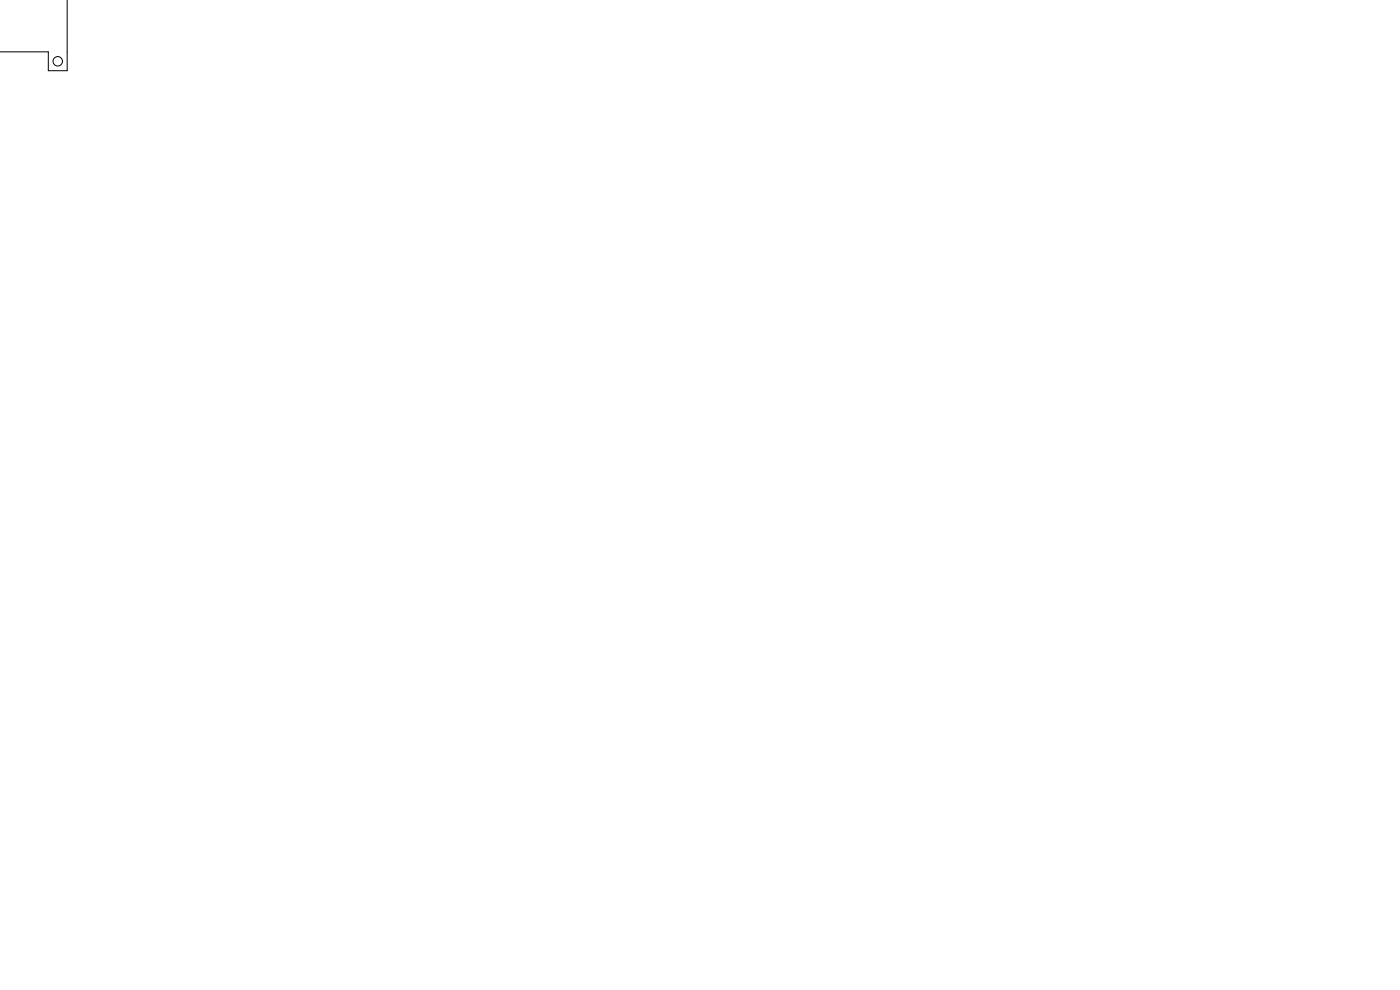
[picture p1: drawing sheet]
<svg xmlns="http://www.w3.org/2000/svg" width="297mm" height="210mm" viewBox="0 0 297 210" stroke-linecap="round" stroke-linejoin="round" font-family="sans-serif">
<g fill="none" stroke="#000" stroke-width=".21">
<path d="M14.3 -.1v15.1h-4.1v-4h-10.3"/>
<circle cx="12.2" cy="13" r="1"/>
</g>
</svg>
